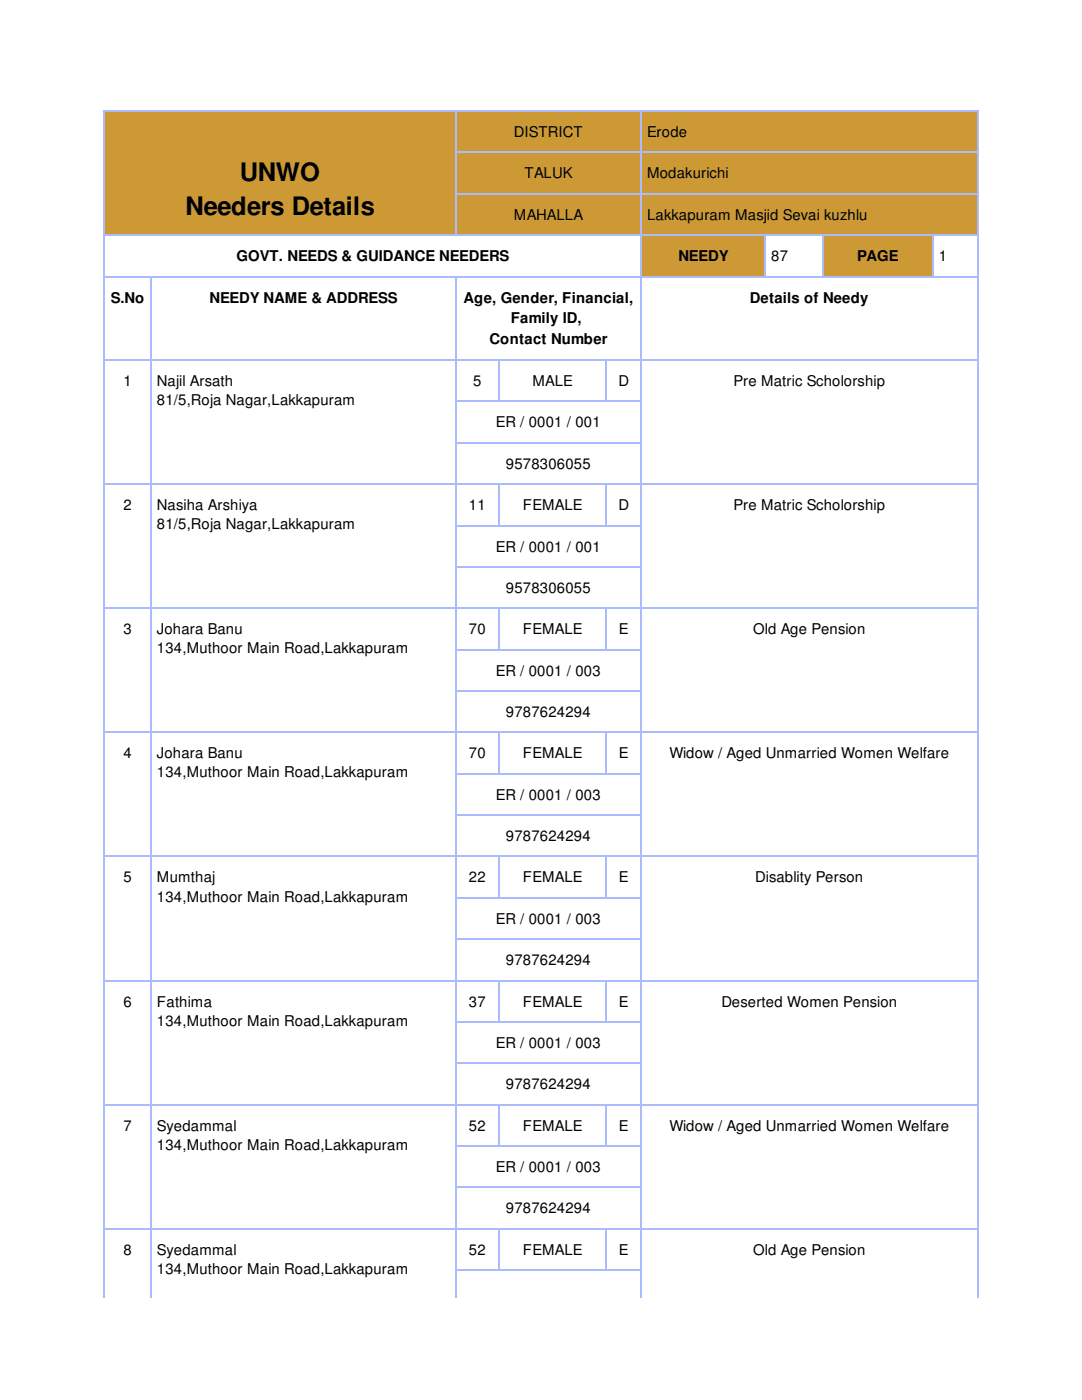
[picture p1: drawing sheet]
<svg xmlns="http://www.w3.org/2000/svg" width="216mm" height="279mm" viewBox="0 0 216 279" stroke-linecap="round" stroke-linejoin="round" font-family="sans-serif">
<defs><g id="words">
<g font-size="5.1">
<text x="47.8" y="36.2">UNWO</text>
<text x="37" y="43">Needers Details</text>
</g>
<g font-size="3">
<text x="102.6" y="27.3">DISTRICT</text>
<text x="129.1" y="27.3">Erode</text>
<text x="104.7" y="35.6">TALUK</text>
<text x="129.1" y="35.6">Modakurichi</text>
<text x="102.6" y="43.8">MAHALLA</text>
<text x="129.1" y="43.8">Lakkapuram Masjid Sevai kuzhlu</text>
<text x="47.2" y="52.1">GOVT. NEEDS &amp; GUIDANCE NEEDERS</text>
<text x="135.4" y="52.1">NEEDY</text>
<text x="153.9" y="52.1">87</text>
<text x="171" y="52.1">PAGE</text>
<text x="187.3" y="52.1">1</text>
<text x="22.1" y="60.5">S.No</text>
<text x="41.8" y="60.5">NEEDY NAME &amp; ADDRESS</text>
<text x="92.5" y="60.5">Age, Gender, Financial,</text>
<text x="101.9" y="64.6">Family ID,</text>
<text x="149.6" y="60.5">Details of Needy</text>
<text x="97.7" y="68.6">Contact Number</text>
<text x="24.7" y="77">1</text>
<text x="31.3" y="77">Najil Arsath</text>
<text x="94.4" y="77">5</text>
<text x="106.3" y="77">MALE</text>
<text x="123.4" y="77">D</text>
<text x="146.4" y="77">Pre Matric Scholorship</text>
<text x="31.3" y="80.9">81/5,Roja Nagar,Lakkapuram</text>
<text x="99" y="85.3">ER / 0001 / 001</text>
<text x="101" y="93.6">9578306055</text>
<text x="24.7" y="101.8">2</text>
<text x="31.3" y="101.8">Nasiha Arshiya</text>
<text x="93.6" y="101.8">11</text>
<text x="104.4" y="101.8">FEMALE</text>
<text x="123.4" y="101.8">D</text>
<text x="146.4" y="101.8">Pre Matric Scholorship</text>
<text x="31.3" y="105.6">81/5,Roja Nagar,Lakkapuram</text>
<text x="99" y="110.1">ER / 0001 / 001</text>
<text x="101" y="118.3">9578306055</text>
<text x="24.7" y="126.6">3</text>
<text x="31.3" y="126.6">Johara Banu</text>
<text x="31.3" y="130.4">134,Muthoor Main Road,Lakkapuram</text>
<text x="93.6" y="126.6">70</text>
<text x="104.4" y="126.6">FEMALE</text>
<text x="123.5" y="126.6">E</text>
<text x="150.3" y="126.6">Old Age Pension</text>
<text x="99" y="134.8">ER / 0001 / 003</text>
<text x="101" y="143.1">9787624294</text>
<text x="24.7" y="151.3">4</text>
<text x="31.3" y="151.3">Johara Banu</text>
<text x="31.3" y="155.2">134,Muthoor Main Road,Lakkapuram</text>
<text x="93.6" y="151.3">70</text>
<text x="104.4" y="151.3">FEMALE</text>
<text x="123.5" y="151.3">E</text>
<text x="133.6" y="151.3">Widow / Aged Unmarried Women Welfare</text>
<text x="99" y="159.6">ER / 0001 / 003</text>
<text x="101" y="167.9">9787624294</text>
<text x="24.7" y="176.1">5</text>
<text x="31.3" y="176.1">Mumthaj</text>
<text x="31.3" y="179.9">134,Muthoor Main Road,Lakkapuram</text>
<text x="93.6" y="176.1">22</text>
<text x="104.4" y="176.1">FEMALE</text>
<text x="123.5" y="176.1">E</text>
<text x="150.7" y="176.1">Disablity Person</text>
<text x="99" y="184.4">ER / 0001 / 003</text>
<text x="101" y="192.6">9787624294</text>
<text x="24.7" y="200.9">6</text>
<text x="31.3" y="200.9">Fathima</text>
<text x="93.6" y="200.9">37</text>
<text x="104.4" y="200.9">FEMALE</text>
<text x="123.5" y="200.9">E</text>
<text x="143.9" y="200.9">Deserted Women Pension</text>
<text x="31.3" y="204.7">134,Muthoor Main Road,Lakkapuram</text>
<text x="99" y="209.1">ER / 0001 / 003</text>
<text x="101" y="217.4">9787624294</text>
<text x="24.7" y="225.6">7</text>
<text x="31.3" y="225.6">Syedammal</text>
<text x="93.6" y="225.6">52</text>
<text x="104.4" y="225.6">FEMALE</text>
<text x="123.5" y="225.6">E</text>
<text x="133.6" y="225.6">Widow / Aged Unmarried Women Welfare</text>
<text x="31.3" y="229.4">134,Muthoor Main Road,Lakkapuram</text>
<text x="99" y="233.9">ER / 0001 / 003</text>
<text x="101" y="242.1">9787624294</text>
<text x="24.7" y="250.4">8</text>
<text x="31.3" y="250.4">Syedammal</text>
<text x="93.6" y="250.4">52</text>
<text x="104.4" y="250.4">FEMALE</text>
<text x="123.5" y="250.4">E</text>
<text x="150.3" y="250.4">Old Age Pension</text>
<text x="31.3" y="254.2">134,Muthoor Main Road,Lakkapuram</text>
</g>
</g></defs>
<g fill="#cd9934">
<path d="M20.9 22.2h69.9v24.6h-69.9z"/>
<path d="M91 22.2h36.8v8.1h-36.8z"/>
<path d="M128 22.2h66.9v8.1h-66.9z"/>
<path d="M91 30.4h36.8v8.1h-36.8z"/>
<path d="M128 30.4h66.9v8.1h-66.9z"/>
<path d="M91 38.7h36.8v8.1h-36.8z"/>
<path d="M128 38.7h66.9v8.1h-66.9z"/>
</g>
<path d="M20.9 46.9h106.9v8.3h-106.9z" fill="#fff"/>
<path d="M128 46.9h24.6v8.3h-24.6z" fill="#cd9934"/>
<path d="M152.8 46.9h11.2v8.3h-11.2z" fill="#fff"/>
<path d="M164.2 46.9h21.9v8.3h-21.9z" fill="#cd9934"/>
<g fill="#fff">
<path d="M186.2 46.9h8.7v8.3h-8.7z"/>
<path d="M20.9 55.4h9.2v16.4h-9.2z"/>
<path d="M30.2 55.4h60.6v16.4h-60.6z"/>
<path d="M91 55.4h36.8v16.4h-36.8z"/>
<path d="M128 55.4h66.9v16.4h-66.9z"/>
<path d="M20.9 71.9h9.2v24.6h-9.2z"/>
<path d="M30.2 71.9h60.6v24.6h-60.6z"/>
<path d="M91 71.9h8.5v8.1h-8.5z"/>
<path d="M99.6 71.9h21.3v8.1h-21.3z"/>
<path d="M121 71.9h6.8v8.1h-6.8z"/>
<path d="M128 71.9h66.9v24.6h-66.9z"/>
<path d="M91 80.2h36.8v8.1h-36.8z"/>
<path d="M91 88.4h36.8v8.1h-36.8z"/>
<path d="M20.9 96.7h9.2v24.6h-9.2z"/>
<path d="M30.2 96.7h60.6v24.6h-60.6z"/>
<path d="M91 96.7h8.5v8.1h-8.5z"/>
<path d="M99.6 96.7h21.3v8.1h-21.3z"/>
<path d="M121 96.7h6.8v8.1h-6.8z"/>
<path d="M128 96.7h66.9v24.6h-66.9z"/>
<path d="M91 104.9h36.8v8.1h-36.8z"/>
<path d="M91 113.2h36.8v8.1h-36.8z"/>
<path d="M20.9 121.4h9.2v24.6h-9.2z"/>
<path d="M30.2 121.4h60.6v24.6h-60.6z"/>
<path d="M91 121.4h8.5v8.1h-8.5z"/>
<path d="M99.6 121.4h21.3v8.1h-21.3z"/>
<path d="M121 121.4h6.8v8.1h-6.8z"/>
<path d="M128 121.4h66.9v24.6h-66.9z"/>
<path d="M91 129.7h36.8v8.1h-36.8z"/>
<path d="M91 138h36.8v8h-36.8z"/>
<path d="M20.9 146.2h9.2v24.6h-9.2z"/>
<path d="M30.2 146.2h60.6v24.6h-60.6z"/>
<path d="M91 146.2h8.5v8.1h-8.5z"/>
<path d="M99.6 146.2h21.3v8.1h-21.3z"/>
<path d="M121 146.2h6.8v8.1h-6.8z"/>
<path d="M128 146.2h66.9v24.6h-66.9z"/>
<path d="M91 154.5h36.8v8.1h-36.8z"/>
<path d="M91 162.7h36.8v8.1h-36.8z"/>
<path d="M20.9 171h9.2v24.6h-9.2z"/>
<path d="M30.2 171h60.6v24.6h-60.6z"/>
<path d="M91 171h8.5v8.1h-8.5z"/>
<path d="M99.6 171h21.3v8.1h-21.3z"/>
<path d="M121 171h6.8v8.1h-6.8z"/>
<path d="M128 171h66.9v24.6h-66.9z"/>
<path d="M91 179.2h36.8v8.1h-36.8z"/>
<path d="M91 187.5h36.8v8.1h-36.8z"/>
<path d="M20.9 195.7h9.2v24.6h-9.2z"/>
<path d="M30.2 195.7h60.6v24.6h-60.6z"/>
<path d="M91 195.7h8.5v8.1h-8.5z"/>
<path d="M99.6 195.7h21.3v8.1h-21.3z"/>
<path d="M121 195.7h6.8v8.1h-6.8z"/>
<path d="M128 195.7h66.9v24.6h-66.9z"/>
<path d="M91 204h36.8v8.1h-36.8z"/>
<path d="M91 212.3h36.8v8h-36.8z"/>
<path d="M20.9 220.5h9.2v24.6h-9.2z"/>
<path d="M30.2 220.5h60.6v24.6h-60.6z"/>
<path d="M91 220.5h8.5v8.1h-8.5z"/>
<path d="M99.6 220.5h21.3v8.1h-21.3z"/>
<path d="M121 220.5h6.8v8.1h-6.8z"/>
<path d="M128 220.5h66.9v24.6h-66.9z"/>
<path d="M91 228.8h36.8v8.1h-36.8z"/>
<path d="M91 237h36.8v8.1h-36.8z"/>
<path d="M20.9 245.3h9.2v13.6h-9.2z"/>
<path d="M30.2 245.3h60.6v13.6h-60.6z"/>
<path d="M91 245.3h8.5v8.1h-8.5z"/>
<path d="M99.6 245.3h21.3v8.1h-21.3z"/>
<path d="M121 245.3h6.8v8.1h-6.8z"/>
<path d="M128 245.3h66.9v13.6h-66.9z"/>
<path d="M91 253.5h36.8v5.4h-36.8z"/>
</g>
<g fill="none" stroke="#aabcfe" stroke-width=".21">
<path d="M20.7 22.1h174.5M20.8 22v236.9M90.8 38.6h104.4M90.8 30.4h104.4M90.9 22v25M128 22v236.9M195.1 22v236.9M20.7 55.4h174.5M20.7 46.9h174.5M30.2 55.2v203.7M90.9 55.2v203.7M152.7 46.8v8.7"/>
<path d="M164.1 46.8v8.7M186.2 46.8v8.7M20.7 71.9h174.5M99.6 71.8v8.4M121 71.8v8.4M20.7 96.6h174.5M90.8 88.4h37.3M90.8 80.1h37.3M99.6 96.5v8.5M121 96.5v8.5M90.8 113.1h37.3M90.8 104.9h37.3"/>
<path d="M20.7 121.4h174.5M90.8 137.9h37.3M90.8 129.6h37.3M99.6 121.3v8.5M121 121.3v8.5M20.7 146.2h174.5M90.8 154.4h37.3M99.6 146v8.5M121 146v8.5M20.7 170.9h174.5M90.8 179.2h37.3M90.8 162.7h37.3"/>
<path d="M99.6 170.8v8.5M121 170.8v8.5M20.7 195.7h174.5M90.8 187.4h37.3M99.6 195.6v8.4M121 195.6v8.4M90.8 212.2h37.3M90.8 203.9h37.3M20.7 220.5h174.5M90.8 237h37.3M90.8 228.7h37.3M99.6 220.3v8.5"/>
<path d="M121 220.3v8.5M20.7 245.2h174.5M90.8 253.5h37.3M99.6 245.1v8.5M121 245.1v8.5"/>
</g>
<use href="#words"/>
</svg>
